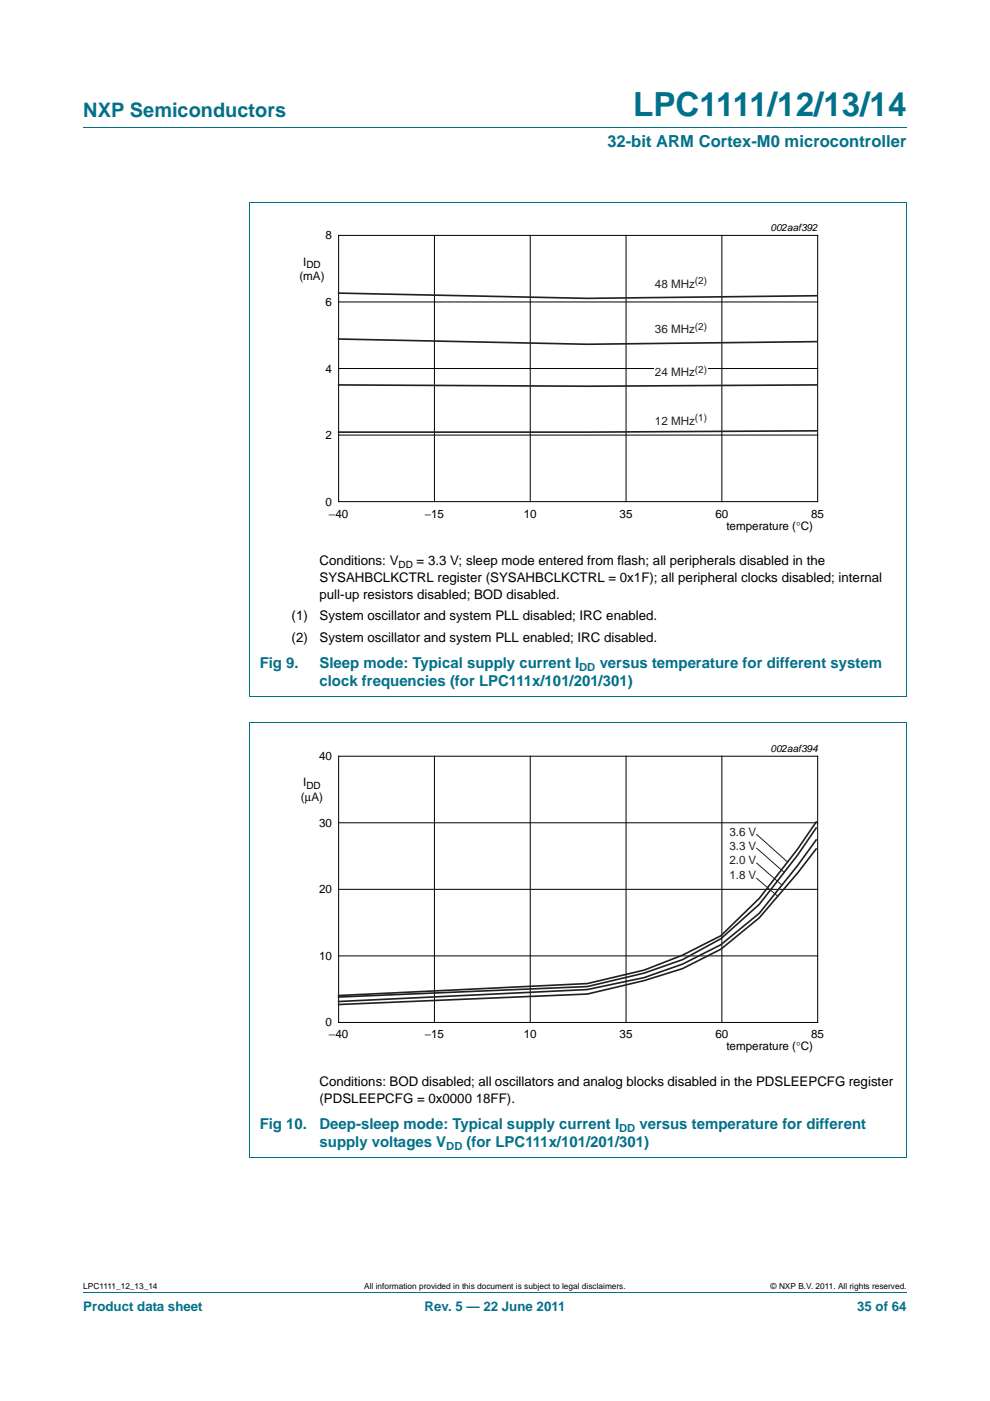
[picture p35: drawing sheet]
<svg xmlns="http://www.w3.org/2000/svg" width="210mm" height="297mm" viewBox="0 0 210 297" stroke-linecap="round" stroke-linejoin="round" font-family="sans-serif">
<defs><g id="words">
<text font-size="7" fill="#00718a" x="134.3" y="24.6">LPC1111/12/13/14</text>
<text font-size="4.2" fill="#00718a" x="17.7" y="24.9">NXP Semiconductors</text>
<text font-size="3.5" fill="#00718a" x="128.8" y="31.1">32-bit ARM Cortex-M0 microcontroller</text>
<g font-size="3.2" fill="#00718a">
<text x="55.1" y="141.6">Fig 9.</text>
<text x="67.8" y="141.6">Sleep mode: Typical supply current I</text>
<text x="127.2" y="141.6">versus temperature for different system</text>
<text x="67.8" y="145.5">clock frequencies (for LPC111x/101/201/301)</text>
<text x="55.1" y="239.4">Fig 10.</text>
<text x="67.8" y="239.4">Deep-sleep mode: Typical supply current I</text>
<text x="135.6" y="239.4">versus temperature for different</text>
<text x="67.8" y="243.2">supply voltages V</text>
<text x="98.9" y="243.2">(for LPC111x/101/201/301)</text>
</g>
<g font-size="2.8">
<text x="67.8" y="119.9">Conditions: V</text>
<text x="88.4" y="119.9">= 3.3 V; sleep mode entered from flash; all peripherals disabled in the</text>
<text x="67.8" y="123.4">SYSAHBCLKCTRL register (SYSAHBCLKCTRL = 0x1F); all peripheral clocks disabled; internal</text>
<text x="61.8" y="131.5">(1)</text>
<text x="67.8" y="126.9">pull-up resistors disabled; BOD disabled.</text>
<text x="67.8" y="131.5">System oscillator and system PLL disabled; IRC enabled.</text>
<text x="61.8" y="136.1">(2)</text>
<text x="67.8" y="136.1">System oscillator and system PLL enabled; IRC disabled.</text>
<text x="67.8" y="230.3">Conditions: BOD disabled; all oscillators and analog blocks disabled in the PDSLEEPCFG register</text>
<text x="67.8" y="233.8">(PDSLEEPCFG = 0x0000 18FF).</text>
</g>
<g font-size="2.8" fill="#00718a">
<text x="17.7" y="277.9">Product data sheet</text>
<text x="90" y="277.9">Rev. 5 — 22 June 2011</text>
<text x="181.8" y="277.9">35 of 64</text>
</g>
<g font-size="2.5">
<text x="69" y="50.8">8</text>
<text x="63.5" y="59.3">(mA)</text>
<text x="64.3" y="56.3">I</text>
<text x="69" y="64.9">6</text>
<text x="69" y="79">4</text>
<text x="69" y="93.1">2</text>
<text x="69" y="107.2">0</text>
<text x="69.8" y="109.7">−40</text>
<text x="90.1" y="109.7">−15</text>
<text x="111.1" y="109.7">10</text>
<text x="131.4" y="109.7">35</text>
<text x="151.7" y="109.7">60</text>
<text x="154.1" y="112.3">temperature (°C)</text>
<text x="172.1" y="109.7">85</text>
<text x="67.7" y="161.2">40</text>
<text x="64.3" y="166.7">I</text>
<text x="63.8" y="169.7">(μA)</text>
<text x="67.7" y="175.3">30</text>
<text x="67.7" y="189.4">20</text>
<text x="67.7" y="203.5">10</text>
<text x="69" y="217.6">0</text>
<text x="69.8" y="220.2">−40</text>
<text x="90.1" y="220.2">−15</text>
<text x="111.1" y="220.2">10</text>
<text x="131.4" y="220.2">35</text>
<text x="151.7" y="220.2">60</text>
<text x="172.1" y="220.2">85</text>
<text x="154.1" y="222.7">temperature (°C)</text>
</g>
<g font-size="2.5" fill="#231f20">
<text x="138.9" y="61">48 MHz</text>
<text x="138.9" y="70.7">36 MHz</text>
<text x="138.9" y="79.8">24 MHz</text>
<text x="138.9" y="90">12 MHz</text>
<text x="154.7" y="177.3">3.6 V</text>
<text x="154.7" y="180.3">3.3 V</text>
<text x="154.7" y="183.3">2.0 V</text>
<text x="154.7" y="186.3">1.8 V</text>
</g>
<g font-size="2.4" fill="#00718a">
<text x="122.9" y="142.2">DD</text>
<text x="131.3" y="239.9">DD</text>
<text x="94.6" y="243.8">DD</text>
</g>
<g font-size="2.1">
<text x="163.4" y="49.1">002aaf392</text>
<text x="65" y="56.8">DD</text>
<text x="84.5" y="120.4">DD</text>
<text x="163.4" y="159.5">002aaf394</text>
<text x="65" y="167.2">DD</text>
</g>
<g font-size="2.1" fill="#231f20">
<text x="147.4" y="60.2">(2)</text>
<text x="147.4" y="70">(2)</text>
<text x="147.4" y="79">(2)</text>
<text x="147.4" y="89.3">(1)</text>
</g>
<g font-size="1.8">
<text x="17.7" y="273.3">LPC1111_12_13_14</text>
<text x="77.2" y="273.3">All information provided in this document is subject to legal disclaimers.</text>
<text x="163.5" y="273.3">© NXP B.V. 2011. All rights reserved.</text>
</g>
</g></defs>
<path d="M17.7 27h174.6M52.9 42.9h139.4M53 42.9v104.7M192.3 42.9v104.7M52.9 147.6h139.4M52.9 153.3h139.4M53 153.3v92M192.3 153.3v92M52.9 245.4h139.4M17.7 273.9h174.6" fill="none" stroke="#00718a" stroke-width=".21"/>
<path d="M59.1 47.1h127v66.3h-127z" fill="none" stroke="#fff" stroke-width=".21"/>
<path d="M71.8 49.9h101.6v56.5h-101.6zM92.1 49.9v56.5M112.5 49.9v56.5M132.8 49.9v56.5M153.1 49.9v56.5M71.8 64h101.6M71.8 78.1h101.6M71.8 92.2h101.6" fill="none" stroke="#000" stroke-width=".21"/>
<path d="M71.8 71.9l52.8 1.1 48.6-.6M71.8 62.1l52.8 1.2 48.6-.6M71.8 81.6l52.8 .3 48.6-.3M173.2 91.3l-48.6 .3h-52.8" fill="none" stroke="#231f20" stroke-width=".35"/>
<path d="M138.9 76.2h11.2v4.6h-11.2z" fill="#fff"/>
<path d="M59.1 157.5h127v66.3h-127z" fill="none" stroke="#fff" stroke-width=".21"/>
<path d="M71.8 160.3h101.6v56.5h-101.6zM71.8 174.4h101.6M92.1 160.3v56.5M112.5 160.3v56.5M132.8 160.3v56.5M153.1 160.3v56.5M71.8 188.6h101.6M71.8 202.7h101.6" fill="none" stroke="#000" stroke-width=".21"/>
<path d="M173.1 180l-3.9 5.1-8.1 9.5-8.2 6.6-8.1 4.2-8.2 2.5-12 2.9-52.8 2.2M173.1 178.1l-3.9 5.4-8.1 10.1-8.2 6.7-8.1 4.1-8.2 2.9-12 2.5-52.8 2.5M173.1 175.6l-3.9 5.7-8.1 10.4-8.2 7.3-8.1 4.5-8.2 2.8-12 2.9-52.8 2.2M173.1 174.3l-3.9 5.7-8.1 10.5-8.2 7.9-8.1 4.1-8.2 3.2-12 2.8-52.8 2.6" fill="none" stroke="#231f20" stroke-width=".35"/>
<path d="M160.4 179.8l5.9 5.2M160.4 176.8l6.7 6.1M160.4 186.2l4.6 3.9M160.4 182.9l5.5 4.8" fill="none" stroke="#231f20" stroke-width=".21"/>
<use href="#words"/>
</svg>
